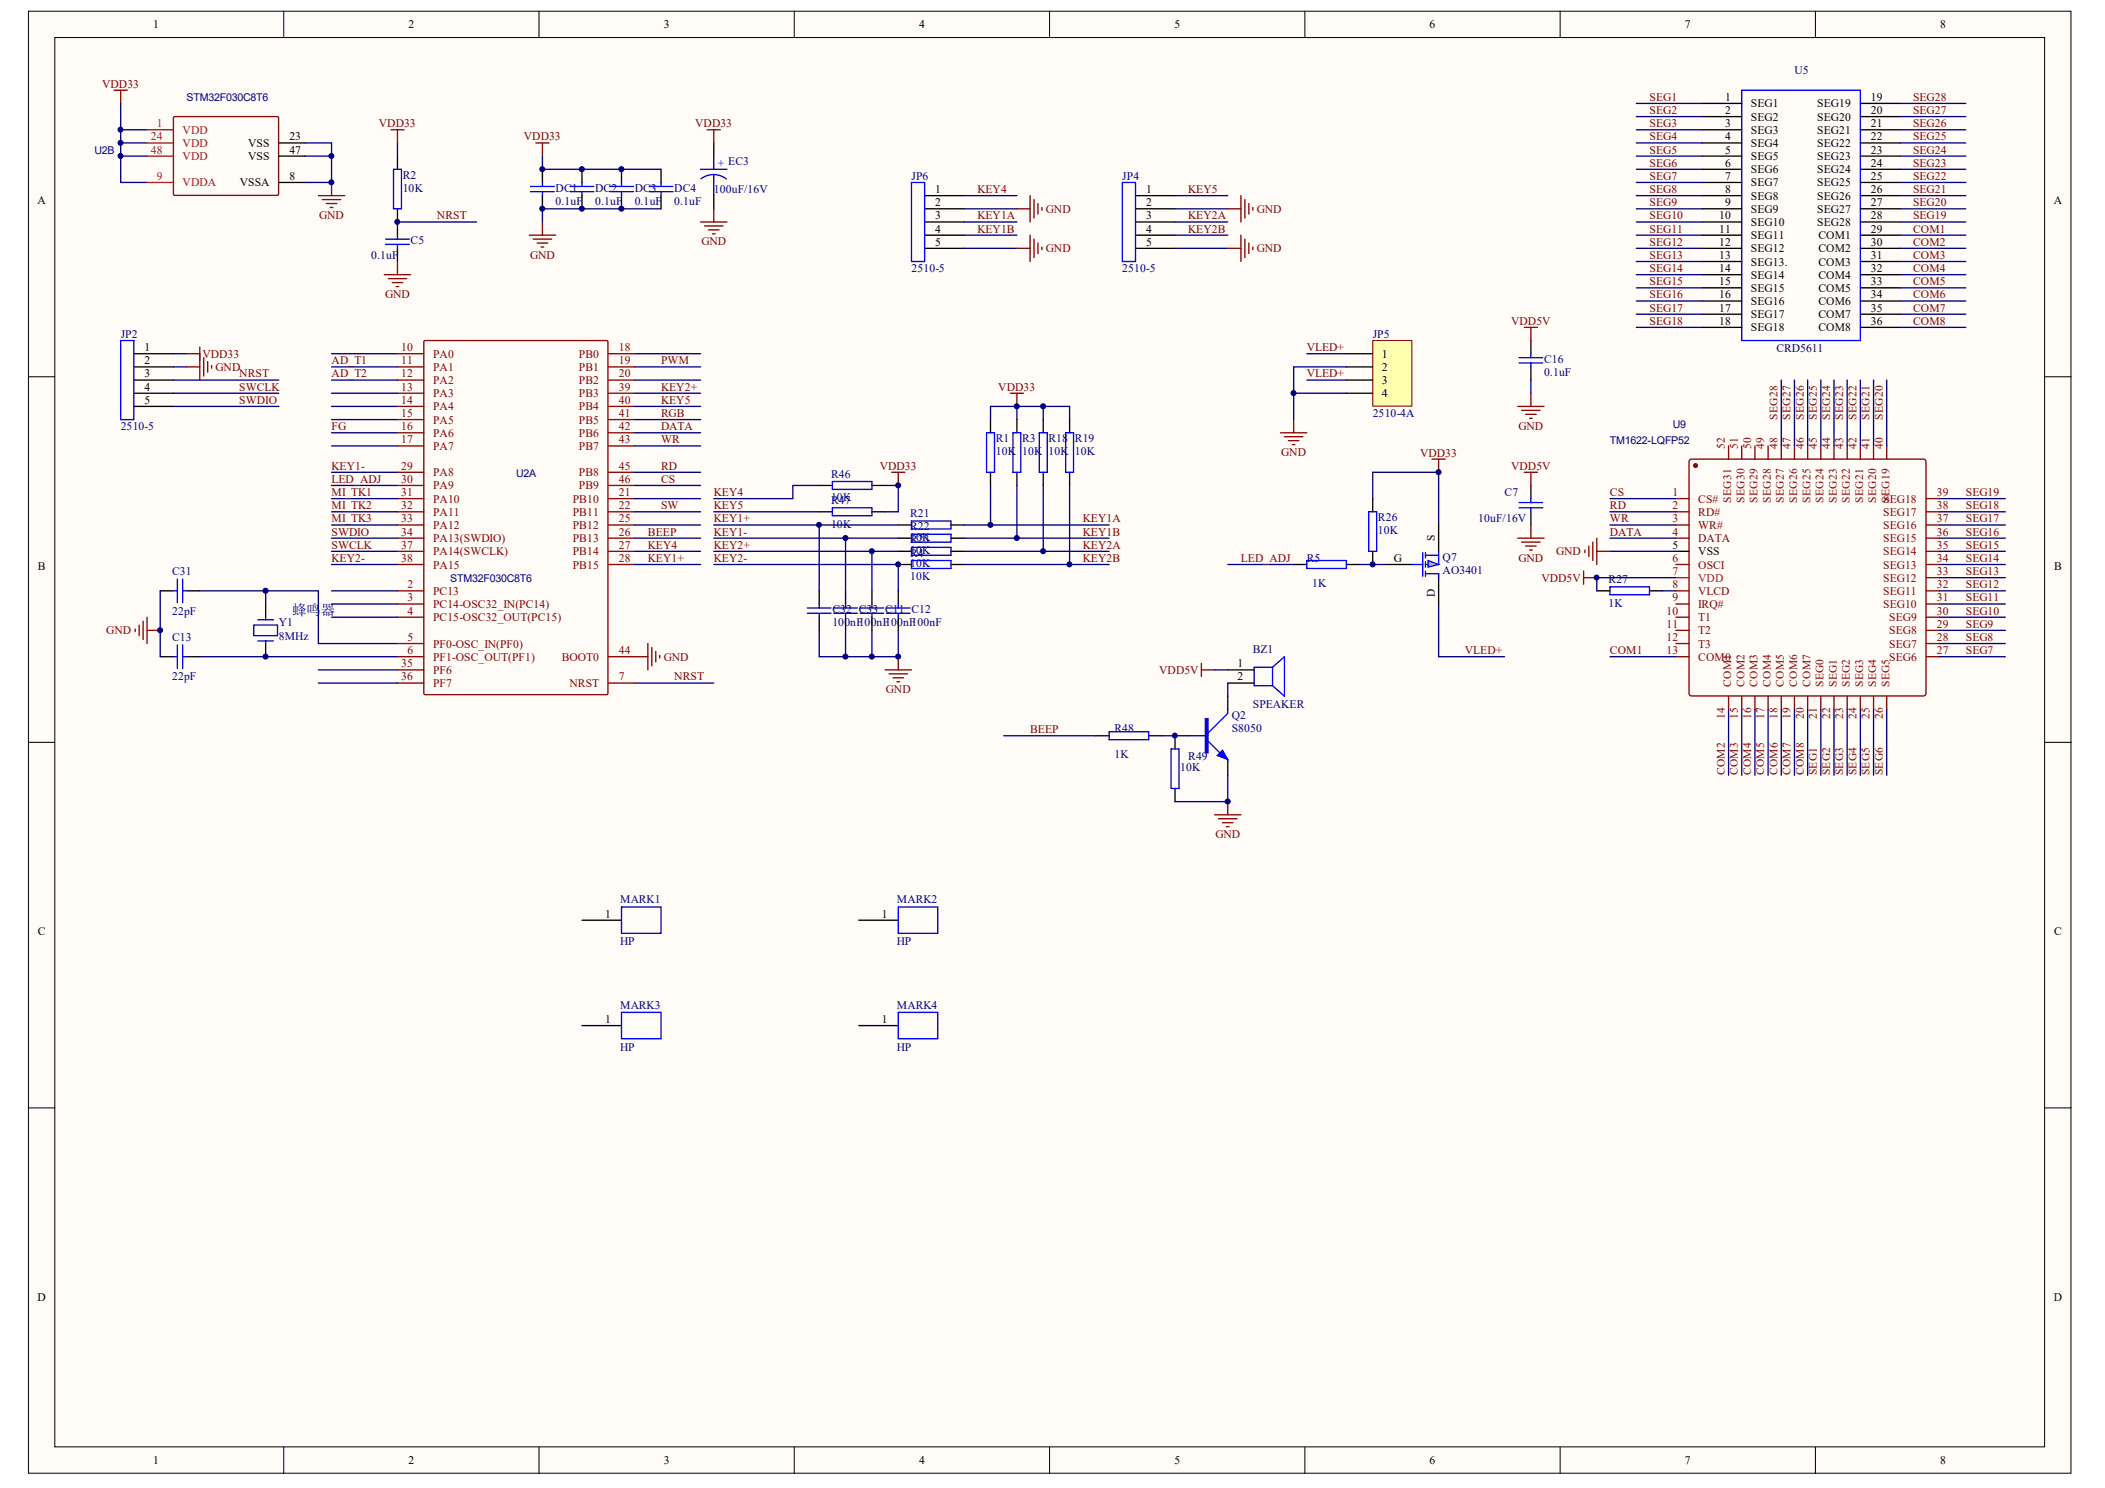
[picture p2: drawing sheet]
<svg xmlns="http://www.w3.org/2000/svg" width="297mm" height="210mm" viewBox="0 0 297 210" stroke-linecap="round" stroke-linejoin="round" font-family="sans-serif">
<defs><g id="words">
<text font-size="2" fill="#000080" x="41.2" y="86.8">蜂鸣器</text>
<g font-size="1.6">
<text x="21.6" y="4">1</text>
<text x="57.6" y="4">2</text>
<text x="93.7" y="4">3</text>
<text x="129.7" y="4">4</text>
<text x="165.7" y="4">5</text>
<text x="201.7" y="4">6</text>
<text x="237.8" y="4">7</text>
<text x="273.8" y="4">8</text>
<text x="243.5" y="14.2">1</text>
<text x="243.5" y="16.1">2</text>
<text x="243.5" y="17.9">3</text>
<text x="247.1" y="15.2">SEG1</text>
<text x="247.1" y="17">SEG2</text>
<text x="256.4" y="15.2">SEG19</text>
<text x="256.4" y="17">SEG20</text>
<text x="264" y="14.2">19</text>
<text x="264" y="16.1">20</text>
<text x="264" y="17.9">21</text>
<text x="35" y="20.7">VSS</text>
<text x="35" y="22.6">VSS</text>
<text x="40.8" y="19.8">23</text>
<text x="40.8" y="21.7">47</text>
<text x="243.5" y="19.8">4</text>
<text x="243.5" y="21.7">5</text>
<text x="243.5" y="23.5">6</text>
<text x="247.1" y="18.9">SEG3</text>
<text x="247.1" y="20.7">SEG4</text>
<text x="247.1" y="22.6">SEG5</text>
<text x="256.4" y="18.9">SEG21</text>
<text x="256.4" y="20.7">SEG22</text>
<text x="256.4" y="22.6">SEG23</text>
<text x="264" y="19.8">22</text>
<text x="264" y="21.7">23</text>
<text x="264" y="23.5">24</text>
<text x="5.3" y="28.8">A</text>
<text x="33.8" y="26.3">VSSA</text>
<text x="40.8" y="25.4">8</text>
<text x="132" y="27.2">1</text>
<text x="132" y="29.1">2</text>
<text x="161.7" y="27.2">1</text>
<text x="161.7" y="29.1">2</text>
<text x="243.5" y="25.4">7</text>
<text x="243.5" y="27.2">8</text>
<text x="243.5" y="29.1">9</text>
<text x="247.1" y="24.4">SEG6</text>
<text x="247.1" y="26.3">SEG7</text>
<text x="247.1" y="28.2">SEG8</text>
<text x="256.4" y="24.4">SEG24</text>
<text x="256.4" y="26.3">SEG25</text>
<text x="256.4" y="28.2">SEG26</text>
<text x="264" y="25.4">25</text>
<text x="264" y="27.2">26</text>
<text x="264" y="29.1">27</text>
<text x="289.8" y="28.8">A</text>
<text x="132" y="31">3</text>
<text x="132" y="32.8">4</text>
<text x="132" y="34.7">5</text>
<text x="161.7" y="31">3</text>
<text x="161.7" y="32.8">4</text>
<text x="161.7" y="34.7">5</text>
<text x="242.6" y="31">10</text>
<text x="242.6" y="32.8">11</text>
<text x="242.6" y="34.7">12</text>
<text x="247.1" y="30">SEG9</text>
<text x="247.1" y="31.9">SEG10</text>
<text x="247.1" y="33.7">SEG11</text>
<text x="247.1" y="35.6">SEG12</text>
<text x="256.4" y="30">SEG27</text>
<text x="256.4" y="31.9">SEG28</text>
<text x="256.6" y="33.7">COM1</text>
<text x="256.6" y="35.6">COM2</text>
<text x="264" y="31">28</text>
<text x="264" y="32.8">29</text>
<text x="264" y="34.7">30</text>
<text x="242.6" y="36.5">13</text>
<text x="242.6" y="38.4">14</text>
<text x="242.6" y="40.2">15</text>
<text x="247.1" y="37.5">SEG13.</text>
<text x="247.1" y="39.3">SEG14</text>
<text x="247.1" y="41.2">SEG15</text>
<text x="256.6" y="37.5">COM3</text>
<text x="256.6" y="39.3">COM4</text>
<text x="256.6" y="41.2">COM5</text>
<text x="264" y="36.5">31</text>
<text x="264" y="38.4">32</text>
<text x="264" y="40.2">33</text>
<text x="242.6" y="42.1">16</text>
<text x="242.6" y="44">17</text>
<text x="242.6" y="45.8">18</text>
<text x="247.1" y="43">SEG16</text>
<text x="247.1" y="44.9">SEG17</text>
<text x="247.1" y="46.7">SEG18</text>
<text x="256.6" y="43">COM6</text>
<text x="256.6" y="44.9">COM7</text>
<text x="256.6" y="46.7">COM8</text>
<text x="264" y="42.1">34</text>
<text x="264" y="44">35</text>
<text x="264" y="45.8">36</text>
<text x="20.4" y="49.5">1</text>
<text x="20.4" y="51.4">2</text>
<text x="20.4" y="53.3">3</text>
<text x="195" y="50.5">1</text>
<text x="195" y="52.3">2</text>
<text x="20.4" y="55.1">4</text>
<text x="20.4" y="57">5</text>
<text x="195" y="54.2">3</text>
<text x="195" y="56">4</text>
<text x="202.5" y="76.3" transform="rotate(-90 202.5 76.3)">S</text>
<text x="236" y="77.4">5</text>
<text x="5.3" y="80.4">B</text>
<text x="196.7" y="79.3">G</text>
<text x="239.6" y="78.3">VSS</text>
<text x="289.9" y="80.4">B</text>
<text x="202.5" y="84.2" transform="rotate(-90 202.5 84.2)">D</text>
<text x="174.6" y="94.1">1</text>
<text x="174.6" y="96">2</text>
<text x="5.3" y="132">C</text>
<text x="85.4" y="129.4">1</text>
<text x="124.4" y="129.4">1</text>
<text x="289.9" y="132">C</text>
<text x="85.4" y="144.3">1</text>
<text x="124.4" y="144.3">1</text>
<text x="5.3" y="183.5">D</text>
<text x="289.8" y="183.5">D</text>
<text x="21.6" y="206.5">1</text>
<text x="57.6" y="206.5">2</text>
<text x="93.7" y="206.5">3</text>
<text x="129.7" y="206.5">4</text>
<text x="165.7" y="206.5">5</text>
<text x="201.7" y="206.5">6</text>
<text x="237.8" y="206.5">7</text>
<text x="273.8" y="206.5">8</text>
</g>
<g font-size="1.6" fill="#000080">
<text x="253.2" y="10.5">U5</text>
<text x="101.3" y="23.5">+ EC3</text>
<text x="56.8" y="25.2">R2</text>
<text x="56.8" y="27">10K</text>
<text x="78.4" y="27">DC1</text>
<text x="78.4" y="28.9">0.1uF</text>
<text x="84" y="27">DC2</text>
<text x="84" y="28.9">0.1uF</text>
<text x="89.6" y="27">DC3</text>
<text x="89.6" y="28.9">0.1uF</text>
<text x="95.1" y="27">DC4</text>
<text x="95.1" y="28.9">0.1uF</text>
<text x="100.7" y="27.2">100uF/16V</text>
<text x="128.6" y="25.4">JP6</text>
<text x="158.4" y="25.4">JP4</text>
<text x="57.9" y="34.5">C5</text>
<text x="52.4" y="36.5">0.1uF</text>
<text x="128.6" y="38.4">2510-5</text>
<text x="158.4" y="38.4">2510-5</text>
<text x="17" y="47.7">JP2</text>
<text x="193.7" y="47.7">JP5</text>
<text x="217.9" y="51.2">C16</text>
<text x="217.9" y="53.1">0.1uF</text>
<text x="250.7" y="49.7">CRD5611</text>
<text x="193.7" y="58.8">2510-4A</text>
<text x="17" y="60.7">2510-5</text>
<text x="140.5" y="62.4">R1</text>
<text x="140.5" y="64.2">10K</text>
<text x="144.2" y="62.4">R3</text>
<text x="144.2" y="64.2">10K</text>
<text x="148" y="62.4">R18</text>
<text x="148" y="64.2">10K</text>
<text x="151.7" y="62.4">R19</text>
<text x="151.7" y="64.2">10K</text>
<text x="117.3" y="67.4">R46</text>
<text x="117.3" y="70.7">10K</text>
<text x="117.3" y="71.1">R47</text>
<text x="212.3" y="70">C7</text>
<text x="117.3" y="74.4">10K</text>
<text x="128.4" y="74.8">R22</text>
<text x="128.4" y="76.7">R23</text>
<text x="128.4" y="72.9">R21</text>
<text x="128.4" y="76.3">10K</text>
<text x="194.5" y="73.5">R26</text>
<text x="194.5" y="75.4">10K</text>
<text x="208.6" y="73.7">10uF/16V</text>
<text x="24.3" y="81.1">C31</text>
<text x="128.4" y="78.2">10K</text>
<text x="128.4" y="80">10K</text>
<text x="128.4" y="78.5">R4</text>
<text x="128.4" y="81.9">10K</text>
<text x="184.4" y="79.3">R5</text>
<text x="185.2" y="82.8">1K</text>
<text x="203.6" y="79.1">Q7</text>
<text x="203.6" y="80.9">AO3401</text>
<text x="227" y="82.2">R27</text>
<text x="24.3" y="86.7">22pF</text>
<text x="39.3" y="88.4">Y1</text>
<text x="117.5" y="86.5">C32 C33 C11 C12</text>
<text x="117.5" y="88.4">100nF100nF100nF100nF</text>
<text x="227" y="85.6">1K</text>
<text x="24.3" y="90.4">C13</text>
<text x="24.3" y="96">22pF</text>
<text x="39.3" y="90.2">8MHz</text>
<text x="176.8" y="92.1">BZ1</text>
<text x="173.8" y="101.4">Q2</text>
<text x="176.8" y="99.9">SPEAKER</text>
<text x="157.3" y="103.2">R48</text>
<text x="157.3" y="107">1K</text>
<text x="167.7" y="107.1">R49</text>
<text x="173.8" y="103.2">S8050</text>
<text x="166.6" y="108.8">10K</text>
<text x="87.5" y="127.4">MARK1</text>
<text x="126.6" y="127.4">MARK2</text>
<text x="87.5" y="133.3">HP</text>
<text x="126.6" y="133.3">HP</text>
<text x="87.5" y="142.3">MARK3</text>
<text x="126.6" y="142.3">MARK4</text>
<text x="87.5" y="148.2">HP</text>
<text x="126.6" y="148.2">HP</text>
</g>
<g font-size="1.6" fill="#800000">
<text x="14.4" y="12.4">VDD33</text>
<text x="53.5" y="17.9">VDD33</text>
<text x="98.1" y="17.9">VDD33</text>
<text x="232.8" y="14.2">SEG1</text>
<text x="232.8" y="16.1">SEG2</text>
<text x="232.8" y="17.9">SEG3</text>
<text x="270" y="17.9">SEG26</text>
<text x="270" y="16.1">SEG27</text>
<text x="270" y="14.2">SEG28</text>
<text x="73.9" y="19.8">VDD33</text>
<text x="232.8" y="19.8">SEG4</text>
<text x="232.8" y="21.7">SEG5</text>
<text x="232.8" y="23.5">SEG6</text>
<text x="270" y="23.5">SEG23</text>
<text x="270" y="21.7">SEG24</text>
<text x="270" y="19.8">SEG25</text>
<text x="137.9" y="27.2">KEY4</text>
<text x="167.7" y="27.2">KEY5</text>
<text x="232.8" y="25.4">SEG7</text>
<text x="232.8" y="27.2">SEG8</text>
<text x="232.8" y="29.1">SEG9</text>
<text x="270" y="29.1">SEG20</text>
<text x="270" y="27.2">SEG21</text>
<text x="270" y="25.4">SEG22</text>
<text x="45" y="30.9">GND</text>
<text x="61.7" y="31">NRST</text>
<text x="99" y="34.6">GND</text>
<text x="137.9" y="31">KEY1A</text>
<text x="137.9" y="32.8">KEY1B</text>
<text x="147.6" y="30">GND</text>
<text x="147.6" y="35.6">GND</text>
<text x="167.7" y="31">KEY2A</text>
<text x="167.7" y="32.8">KEY2B</text>
<text x="177.3" y="30">GND</text>
<text x="177.3" y="35.6">GND</text>
<text x="232.8" y="31">SEG10</text>
<text x="232.8" y="32.8">SEG11</text>
<text x="232.8" y="34.7">SEG12</text>
<text x="270" y="31">SEG19</text>
<text x="270" y="32.8">COM1</text>
<text x="270" y="34.7">COM2</text>
<text x="74.8" y="36.5">GND</text>
<text x="232.8" y="36.5">SEG13</text>
<text x="232.8" y="38.4">SEG14</text>
<text x="232.8" y="40.2">SEG15</text>
<text x="270" y="36.5">COM3</text>
<text x="270" y="38.4">COM4</text>
<text x="270" y="40.2">COM5</text>
<text x="54.3" y="42.1">GND</text>
<text x="213.2" y="45.8">VDD5V</text>
<text x="232.8" y="42.1">SEG16</text>
<text x="232.8" y="44">SEG17</text>
<text x="232.8" y="45.8">SEG18</text>
<text x="270" y="42.1">COM6</text>
<text x="270" y="44">COM7</text>
<text x="270" y="45.8">COM8</text>
<text x="28.6" y="50.5">VDD33</text>
<text x="30.4" y="52.3">GND</text>
<text x="33.8" y="53.3">NRST</text>
<text x="46.8" y="51.4">AD_T1</text>
<text x="46.8" y="53.3">AD_T2</text>
<text x="93.3" y="51.4">PWM</text>
<text x="184.4" y="53.3">VLED+</text>
<text x="184.4" y="49.5">VLED+</text>
<text x="33.8" y="55.1">SWCLK</text>
<text x="33.8" y="57">SWDIO</text>
<text x="93.3" y="55.1">KEY2+</text>
<text x="93.3" y="57">KEY5</text>
<text x="93.3" y="58.8">RGB</text>
<text x="140.9" y="55.1">VDD33</text>
<text x="250.8" y="59.2" transform="rotate(-90 250.8 59.2)">SEG28</text>
<text x="252.7" y="59.2" transform="rotate(-90 252.7 59.2)">SEG27</text>
<text x="254.5" y="59.2" transform="rotate(-90 254.5 59.2)">SEG26</text>
<text x="256.4" y="59.2" transform="rotate(-90 256.4 59.2)">SEG25</text>
<text x="258.2" y="59.2" transform="rotate(-90 258.2 59.2)">SEG24</text>
<text x="260.1" y="59.2" transform="rotate(-90 260.1 59.2)">SEG23</text>
<text x="262" y="59.2" transform="rotate(-90 262 59.2)">SEG22</text>
<text x="263.8" y="59.2" transform="rotate(-90 263.8 59.2)">SEG21</text>
<text x="265.7" y="59.2" transform="rotate(-90 265.7 59.2)">SEG20</text>
<text x="46.8" y="60.7">FG</text>
<text x="93.3" y="62.5">WR</text>
<text x="93.3" y="60.7">DATA</text>
<text x="180.8" y="64.4">GND</text>
<text x="200.4" y="64.4">VDD33</text>
<text x="214.3" y="60.6">GND</text>
<text x="46.8" y="68.1">LED_ADJ</text>
<text x="46.8" y="66.3">KEY1-</text>
<text x="46.8" y="70">MI_TK1</text>
<text x="46.8" y="71.8">MI_TK2</text>
<text x="93.3" y="66.3">RD</text>
<text x="93.3" y="68.1">CS</text>
<text x="93.3" y="71.8">SW</text>
<text x="100.7" y="70">KEY4</text>
<text x="100.7" y="71.8">KEY5</text>
<text x="124.1" y="66.3">VDD33</text>
<text x="213.2" y="66.3">VDD5V</text>
<text x="227.2" y="71.8">RD</text>
<text x="227.2" y="70">CS</text>
<text x="277.4" y="71.8">SEG18</text>
<text x="277.4" y="70">SEG19</text>
<text x="46.8" y="77.4">SWCLK</text>
<text x="46.8" y="75.5">SWDIO</text>
<text x="46.8" y="73.7">MI_TK3</text>
<text x="91.4" y="75.5">BEEP</text>
<text x="91.4" y="77.4">KEY4</text>
<text x="100.7" y="73.7">KEY1+</text>
<text x="100.7" y="75.5">KEY1-</text>
<text x="100.7" y="77.4">KEY2+</text>
<text x="152.8" y="73.7">KEY1A</text>
<text x="152.8" y="75.5">KEY1B</text>
<text x="152.8" y="77.4">KEY2A</text>
<text x="227.2" y="73.7">WR</text>
<text x="227.2" y="75.5">DATA</text>
<text x="277.4" y="77.4">SEG15</text>
<text x="277.4" y="75.5">SEG16</text>
<text x="277.4" y="73.7">SEG17</text>
<text x="46.8" y="79.3">KEY2-</text>
<text x="91.4" y="79.3">KEY1+</text>
<text x="100.7" y="79.3">KEY2-</text>
<text x="152.8" y="79.3">KEY2B</text>
<text x="175.1" y="79.3">LED_ADJ</text>
<text x="214.3" y="79.2">GND</text>
<text x="217.5" y="82.1">VDD5V</text>
<text x="219.6" y="78.3">GND</text>
<text x="277.4" y="83">SEG12</text>
<text x="277.4" y="81.1">SEG13</text>
<text x="277.4" y="79.3">SEG14</text>
<text x="15" y="89.5">GND</text>
<text x="277.4" y="88.6">SEG9</text>
<text x="277.4" y="86.7">SEG10</text>
<text x="277.4" y="84.8">SEG11</text>
<text x="93.7" y="93.2">GND</text>
<text x="95.1" y="96">NRST</text>
<text x="163.6" y="95.1">VDD5V</text>
<text x="206.7" y="92.3">VLED+</text>
<text x="227.2" y="92.3">COM1</text>
<text x="277.4" y="92.3">SEG7</text>
<text x="277.4" y="90.4">SEG8</text>
<text x="125" y="97.8">GND</text>
<text x="145.4" y="103.4">BEEP</text>
<text x="243.4" y="109.4" transform="rotate(-90 243.4 109.4)">COM2</text>
<text x="245.2" y="109.4" transform="rotate(-90 245.2 109.4)">COM3</text>
<text x="247.1" y="109.4" transform="rotate(-90 247.1 109.4)">COM4</text>
<text x="248.9" y="109.4" transform="rotate(-90 248.9 109.4)">COM5</text>
<text x="250.8" y="109.4" transform="rotate(-90 250.8 109.4)">COM6</text>
<text x="252.7" y="109.4" transform="rotate(-90 252.7 109.4)">COM7</text>
<text x="254.5" y="109.4" transform="rotate(-90 254.5 109.4)">COM8</text>
<text x="256.4" y="109.4" transform="rotate(-90 256.4 109.4)">SEG1</text>
<text x="258.2" y="109.4" transform="rotate(-90 258.2 109.4)">SEG2</text>
<text x="260.1" y="109.4" transform="rotate(-90 260.1 109.4)">SEG3</text>
<text x="262" y="109.4" transform="rotate(-90 262 109.4)">SEG4</text>
<text x="263.8" y="109.4" transform="rotate(-90 263.8 109.4)">SEG5</text>
<text x="265.7" y="109.4" transform="rotate(-90 265.7 109.4)">SEG6</text>
<text x="171.5" y="118.3">GND</text>
</g>
<g font-size="1.6" fill="#f00">
<text x="22.1" y="17.9">1</text>
<text x="21.3" y="19.8">24</text>
<text x="21.3" y="21.7">48</text>
<text x="25.8" y="18.9">VDD</text>
<text x="25.8" y="20.7">VDD</text>
<text x="25.8" y="22.6">VDD</text>
<text x="22.1" y="25.4">9</text>
<text x="25.8" y="26.3">VDDA</text>
<text x="236" y="81.1">7</text>
<text x="239.6" y="82.1">VDD</text>
</g>
<g font-size="1.6" fill="#800">
<text x="56.6" y="49.5">10</text>
<text x="56.6" y="51.4">11</text>
<text x="56.6" y="53.3">12</text>
<text x="61.1" y="50.5">PA0</text>
<text x="61.1" y="52.3">PA1</text>
<text x="81.7" y="50.5">PB0</text>
<text x="81.7" y="52.3">PB1</text>
<text x="87.3" y="49.5">18</text>
<text x="87.3" y="51.4">19</text>
<text x="87.3" y="53.3">20</text>
<text x="56.6" y="55.1">13</text>
<text x="56.6" y="57">14</text>
<text x="56.6" y="58.8">15</text>
<text x="61.1" y="54.2">PA2</text>
<text x="61.1" y="56">PA3</text>
<text x="61.1" y="57.9">PA4</text>
<text x="61.1" y="59.8">PA5</text>
<text x="81.7" y="54.2">PB2</text>
<text x="81.7" y="56">PB3</text>
<text x="81.7" y="57.9">PB4</text>
<text x="81.7" y="59.8">PB5</text>
<text x="87.3" y="55.1">39</text>
<text x="87.3" y="57">40</text>
<text x="87.3" y="58.8">41</text>
<text x="56.6" y="60.7">16</text>
<text x="56.6" y="62.5">17</text>
<text x="61.1" y="61.6">PA6</text>
<text x="61.1" y="63.5">PA7</text>
<text x="81.7" y="61.6">PB6</text>
<text x="81.7" y="63.5">PB7</text>
<text x="87.3" y="60.7">42</text>
<text x="87.3" y="62.5">43</text>
<text x="243.4" y="63.3" transform="rotate(-90 243.4 63.3)">52</text>
<text x="245.2" y="63.3" transform="rotate(-90 245.2 63.3)">51</text>
<text x="247.1" y="63.3" transform="rotate(-90 247.1 63.3)">50</text>
<text x="248.9" y="63.3" transform="rotate(-90 248.9 63.3)">49</text>
<text x="250.8" y="63.3" transform="rotate(-90 250.8 63.3)">48</text>
<text x="252.7" y="63.3" transform="rotate(-90 252.7 63.3)">47</text>
<text x="254.5" y="63.3" transform="rotate(-90 254.5 63.3)">46</text>
<text x="256.4" y="63.3" transform="rotate(-90 256.4 63.3)">45</text>
<text x="258.2" y="63.3" transform="rotate(-90 258.2 63.3)">44</text>
<text x="260.1" y="63.3" transform="rotate(-90 260.1 63.3)">43</text>
<text x="262" y="63.3" transform="rotate(-90 262 63.3)">42</text>
<text x="263.8" y="63.3" transform="rotate(-90 263.8 63.3)">41</text>
<text x="265.7" y="63.3" transform="rotate(-90 265.7 63.3)">40</text>
<text x="56.6" y="66.3">29</text>
<text x="56.6" y="68.1">30</text>
<text x="56.6" y="70">31</text>
<text x="56.6" y="71.8">32</text>
<text x="61.1" y="67.2">PA8</text>
<text x="61.1" y="69">PA9</text>
<text x="61.1" y="70.9">PA10</text>
<text x="80.8" y="70.9">PB10</text>
<text x="81.7" y="67.2">PB8</text>
<text x="81.7" y="69">PB9</text>
<text x="87.3" y="66.3">45</text>
<text x="87.3" y="68.1">46</text>
<text x="87.3" y="70">21</text>
<text x="87.3" y="71.8">22</text>
<text x="236" y="70">1</text>
<text x="236" y="71.8">2</text>
<text x="239.6" y="70.9">CS#</text>
<text x="244.3" y="70.9" transform="rotate(-90 244.3 70.9)">SEG31</text>
<text x="246.2" y="70.9" transform="rotate(-90 246.2 70.9)">SEG30</text>
<text x="248" y="70.9" transform="rotate(-90 248 70.9)">SEG29</text>
<text x="249.9" y="70.9" transform="rotate(-90 249.9 70.9)">SEG28</text>
<text x="251.7" y="70.9" transform="rotate(-90 251.7 70.9)">SEG27</text>
<text x="253.6" y="70.9" transform="rotate(-90 253.6 70.9)">SEG26</text>
<text x="255.5" y="70.9" transform="rotate(-90 255.5 70.9)">SEG25</text>
<text x="257.3" y="70.9" transform="rotate(-90 257.3 70.9)">SEG24</text>
<text x="259.2" y="70.9" transform="rotate(-90 259.2 70.9)">SEG23</text>
<text x="261" y="70.9" transform="rotate(-90 261 70.9)">SEG22</text>
<text x="262.9" y="70.9" transform="rotate(-90 262.9 70.9)">SEG21</text>
<text x="264.8" y="70.9" transform="rotate(-90 264.8 70.9)">SEG20</text>
<text x="265.7" y="70.9">SEG18</text>
<text x="266.6" y="70.9" transform="rotate(-90 266.6 70.9)">SEG19</text>
<text x="273.3" y="71.8">38</text>
<text x="273.3" y="70">39</text>
<text x="56.6" y="73.7">33</text>
<text x="56.6" y="75.5">34</text>
<text x="56.6" y="77.4">37</text>
<text x="61.1" y="72.8">PA11</text>
<text x="61.1" y="74.6">PA12</text>
<text x="61.1" y="76.5">PA13(SWDIO)</text>
<text x="80.8" y="72.8">PB11</text>
<text x="80.8" y="74.6">PB12</text>
<text x="80.8" y="76.5">PB13</text>
<text x="87.3" y="73.7">25</text>
<text x="87.3" y="75.5">26</text>
<text x="87.3" y="77.4">27</text>
<text x="236" y="73.7">3</text>
<text x="236" y="75.5">4</text>
<text x="239.6" y="72.8">RD#</text>
<text x="239.6" y="74.6">WR#</text>
<text x="239.6" y="76.5">DATA</text>
<text x="265.7" y="76.5">SEG15</text>
<text x="265.7" y="74.6">SEG16</text>
<text x="265.7" y="72.8">SEG17</text>
<text x="273.3" y="77.4">35</text>
<text x="273.3" y="75.5">36</text>
<text x="273.3" y="73.7">37</text>
<text x="56.6" y="79.3">38</text>
<text x="57.5" y="83">2</text>
<text x="61.1" y="78.3">PA14(SWCLK)</text>
<text x="61.1" y="80.2">PA15</text>
<text x="61.1" y="83.9">PC13</text>
<text x="80.8" y="78.3">PB14</text>
<text x="80.8" y="80.2">PB15</text>
<text x="87.3" y="79.3">28</text>
<text x="236" y="79.3">6</text>
<text x="236" y="83">8</text>
<text x="239.6" y="80.2">OSCI</text>
<text x="239.6" y="83.9">VLCD</text>
<text x="265.7" y="83.9">SEG11</text>
<text x="265.7" y="82.1">SEG12</text>
<text x="265.7" y="80.2">SEG13</text>
<text x="265.7" y="78.3">SEG14</text>
<text x="273.3" y="83">32</text>
<text x="273.3" y="81.1">33</text>
<text x="273.3" y="79.3">34</text>
<text x="57.5" y="84.8">3</text>
<text x="57.5" y="86.7">4</text>
<text x="61.1" y="85.8">PC14-OSC32_IN(PC14)</text>
<text x="61.1" y="87.6">PC15-OSC32_OUT(PC15)</text>
<text x="235.2" y="86.7">10</text>
<text x="235.2" y="88.6">11</text>
<text x="236" y="84.8">9</text>
<text x="239.6" y="85.8">IRQ#</text>
<text x="239.6" y="87.6">T1</text>
<text x="239.6" y="89.5">T2</text>
<text x="265.7" y="85.8">SEG10</text>
<text x="266.6" y="89.5">SEG8</text>
<text x="266.6" y="87.6">SEG9</text>
<text x="273.3" y="88.6">29</text>
<text x="273.3" y="86.7">30</text>
<text x="273.3" y="84.8">31</text>
<text x="56.6" y="94.1">35</text>
<text x="56.6" y="96">36</text>
<text x="57.5" y="90.4">5</text>
<text x="57.5" y="92.3">6</text>
<text x="61.1" y="91.3">PF0-OSC_IN(PF0)</text>
<text x="61.1" y="93.2">PF1-OSC_OUT(PF1)</text>
<text x="61.1" y="95.1">PF6</text>
<text x="79.3" y="93.2">BOOT0</text>
<text x="87.3" y="92.3">44</text>
<text x="87.3" y="96">7</text>
<text x="235.2" y="90.4">12</text>
<text x="235.2" y="92.3">13</text>
<text x="239.6" y="91.3">T3</text>
<text x="239.6" y="93.2">COM0</text>
<text x="266.6" y="93.2">SEG6</text>
<text x="266.6" y="91.3">SEG7</text>
<text x="273.3" y="92.3">27</text>
<text x="273.3" y="90.4">28</text>
<text x="61.1" y="96.9">PF7</text>
<text x="80.4" y="96.9">NRST</text>
<text x="243.4" y="101.4" transform="rotate(-90 243.4 101.4)">14</text>
<text x="244.3" y="96.9" transform="rotate(-90 244.3 96.9)">COM1</text>
<text x="245.2" y="101.4" transform="rotate(-90 245.2 101.4)">15</text>
<text x="246.2" y="96.9" transform="rotate(-90 246.2 96.9)">COM2</text>
<text x="247.1" y="101.4" transform="rotate(-90 247.1 101.4)">16</text>
<text x="248" y="96.9" transform="rotate(-90 248 96.9)">COM3</text>
<text x="248.9" y="101.4" transform="rotate(-90 248.9 101.4)">17</text>
<text x="249.9" y="96.9" transform="rotate(-90 249.9 96.9)">COM4</text>
<text x="250.8" y="101.4" transform="rotate(-90 250.8 101.4)">18</text>
<text x="251.7" y="96.9" transform="rotate(-90 251.7 96.9)">COM5</text>
<text x="252.7" y="101.4" transform="rotate(-90 252.7 101.4)">19</text>
<text x="253.6" y="96.9" transform="rotate(-90 253.6 96.9)">COM6</text>
<text x="254.5" y="101.4" transform="rotate(-90 254.5 101.4)">20</text>
<text x="255.5" y="96.9" transform="rotate(-90 255.5 96.9)">COM7</text>
<text x="256.4" y="101.4" transform="rotate(-90 256.4 101.4)">21</text>
<text x="257.3" y="96.9" transform="rotate(-90 257.3 96.9)">SEG0</text>
<text x="258.2" y="101.4" transform="rotate(-90 258.2 101.4)">22</text>
<text x="259.2" y="96.9" transform="rotate(-90 259.2 96.9)">SEG1</text>
<text x="260.1" y="101.4" transform="rotate(-90 260.1 101.4)">23</text>
<text x="261" y="96.9" transform="rotate(-90 261 96.9)">SEG2</text>
<text x="262" y="101.4" transform="rotate(-90 262 101.4)">24</text>
<text x="262.9" y="96.9" transform="rotate(-90 262.9 96.9)">SEG3</text>
<text x="263.8" y="101.4" transform="rotate(-90 263.8 101.4)">25</text>
<text x="264.8" y="96.9" transform="rotate(-90 264.8 96.9)">SEG4</text>
<text x="265.7" y="101.4" transform="rotate(-90 265.7 101.4)">26</text>
<text x="266.6" y="96.9" transform="rotate(-90 266.6 96.9)">SEG5</text>
</g>
<g font-size="1.5" fill="#000080">
<text x="26.3" y="14.3">STM32F030C8T6</text>
<text x="13.3" y="21.7">U2B</text>
<text x="227.2" y="62.6">TM1622-LQFP52</text>
<text x="236" y="60.4">U9</text>
<text x="72.8" y="67.2">U2A</text>
<text x="63.5" y="82.1">STM32F030C8T6</text>
</g>
</g></defs>
<g fill="#fffcf8" stroke="#000" stroke-width=".14">
<path d="M4 1.6h288.2v206.2h-288.2z"/>
<path d="M7.7 5.3h280.8v198.8h-280.8z"/>
</g>
<g fill="none" stroke="#000" stroke-width=".14">
<path d="M40 1.6v3.7M76.1 1.6v3.7M112.1 1.6v3.7M148.1 1.6v3.7M184.1 1.6v3.7M220.2 1.6v3.7M256.2 1.6v3.7M4 53.1h3.7M288.6 53.1h3.7M4 104.7h3.7M288.6 104.7h3.7M4 156.3h3.7"/>
<path d="M288.6 156.3h3.7M40 204.1v3.8M76.1 204.1v3.8M112.1 204.1v3.8M148.1 204.1v3.8M184.1 204.1v3.8M220.2 204.1v3.8M256.2 204.1v3.8"/>
</g>
<g fill="none" stroke="#800" stroke-width=".19">
<path d="M24.5 16.5h14.8v11h-14.8zM56.1 49.9h3.7M56.1 51.8h3.7M56.1 53.6h3.7M56.1 55.5h3.7M56.1 57.3h3.7M56.1 59.2h3.7M59.9 48.1h25.8v49.8h-25.8zM85.8 49.9h3.8M85.8 51.8h3.8M85.8 53.6h3.8M85.8 55.5h3.8"/>
<path d="M85.8 57.3h3.8M85.8 59.2h3.8M56.1 70.3h3.7M56.1 72.2h3.7M56.1 74.1h3.7M56.1 75.9h3.7M56.1 79.6h3.7M56.1 77.8h3.7M56.1 61h3.7M56.1 62.9h3.7M56.1 66.6h3.7M56.1 68.5h3.7"/>
<path d="M85.8 70.3h3.8M85.8 72.2h3.8M85.8 74.1h3.8M85.8 75.9h3.8M85.8 79.6h3.8M85.8 77.8h3.8M85.8 61h3.8M85.8 62.9h3.8M85.8 66.6h3.8M85.8 68.5h3.8M236.5 70.3h1.8M236.5 72.2h1.8"/>
<path d="M236.5 74.1h1.8M236.5 75.9h1.8M236.5 79.6h1.8M238.4 64.9l.3-.1h32.9l.2 .3-.1 32.9-.3 .2-32.9-.1-.2-.3zM243.9 62.9v1.9M245.8 62.9v1.9M247.6 62.9v1.9M249.5 62.9v1.9M251.4 62.9v1.9M253.2 62.9v1.9M255.1 62.9v1.9M256.9 62.9v1.9"/>
<path d="M258.8 62.9v1.9M260.7 62.9v1.9M262.5 62.9v1.9M264.4 62.9v1.9M266.2 62.9v1.9M271.8 70.3h1.9M271.8 72.2h1.9M271.8 74.1h1.9M271.8 75.9h1.9M271.8 79.6h1.9M271.8 77.8h1.9M56.1 83.3h3.7"/>
<path d="M56.1 85.2h3.7M56.1 87.1h3.7M56.1 90.8h3.7M56.1 92.6h3.7M56.1 96.4h3.7M56.1 94.5h3.7M85.8 92.6h3.8M85.8 96.4h3.8M236.5 83.3h1.8M236.5 85.2h1.8M236.5 87.1h1.8M236.5 88.9h1.8"/>
<path d="M236.5 90.8h1.8M236.5 92.6h1.8M243.9 98.2v1.9M245.8 98.2v1.9M247.6 98.2v1.9M249.5 98.2v1.9M251.4 98.2v1.9M253.2 98.2v1.9M255.1 98.2v1.9M256.9 98.2v1.9M258.8 98.2v1.9M260.7 98.2v1.9"/>
<path d="M262.5 98.2v1.9M264.4 98.2v1.9M266.2 98.2v1.9M271.8 83.3h1.9M271.8 85.2h1.9M271.8 87.1h1.9M271.8 88.9h1.9M271.8 90.8h1.9M271.8 92.6h1.9M271.8 81.5h1.9"/>
</g>
<circle cx="239.3" cy="65.7" r=".26" fill="#800" stroke="#800" stroke-width=".19"/>
<g fill="none" stroke="#000" stroke-width=".19">
<path d="M39.3 20.2h3.8M39.3 22h3.8M39.3 25.7h3.8M56.1 22v1.9M56.1 29.5v3.7M56.1 35v1.9M76.5 23.9v1.8M76.5 27.6v1.9M82.1 23.9v1.8M82.1 27.6v1.9M87.7 23.9v1.8M87.7 27.6v1.9"/>
<path d="M93.3 23.9v1.8M93.3 27.6v1.9M100.7 20.2v1.8M100.7 27.6v1.9M18.9 49.9h5.6M18.9 51.8h5.6M18.9 53.6h5.6M18.9 55.5h5.6M18.9 57.3h5.6M182.5 79.6h1.9M190 79.6h1.8M193.7 70.3v1.9"/>
<path d="M193.7 77.8v1.8M195.6 79.6h3.7M203 74.1v3.7M216 68.5v1.8M216 72.2v1.9M236.5 77.8h1.8M22.6 83.3h1.9M22.6 92.6h1.9M26.3 83.3h1.9M26.3 92.6h1.9M37.5 85.2v1.9M37.5 90.8v1.8"/>
<path d="M173.2 94.5h3.8M173.2 96.4h3.8M173.2 98.2v1.9M203 81.5v3.7M225.3 83.3h1.9M232.8 83.3h1.8M154.7 103.8h1.8M162.1 103.8h1.9M165.8 111.2v1.9M167.7 103.8h-1.9v1.8M173.2 107.5v1.9"/>
</g>
<path d="M20.8 18.3h3.7M20.8 20.2h3.7M20.8 22h3.7M20.8 25.7h3.7M236.5 81.5h1.8" fill="none" stroke="#f00" stroke-width=".19"/>
<g fill="none" stroke="#000080" stroke-width=".19">
<path d="M17 14.6v11.1h3.8M17 18.3h3.8M17 22h3.8M17 20.2h3.8M43.1 22h3.7M56.1 20.2v1.8M56.1 31.3h11.1M76.5 22v1.9h16.8M93.3 29.5h-16.8v1.8M24.5 51.8h1.8M24.5 49.9h1.8M24.5 53.6h14.8"/>
<path d="M24.5 55.5h14.8M24.5 57.3h14.8M46.8 51.8h9.3M46.8 49.9h9.3M46.8 53.6h9.3M46.8 55.5h9.3M46.8 57.3h9.3M46.8 59.2h9.3M89.6 51.8h9.3M89.6 49.9h9.3M89.6 53.6h9.3M89.6 55.5h9.3"/>
<path d="M89.6 57.3h9.3M89.6 59.2h9.3M266.2 53.6v9.3M46.8 70.3h9.3M46.8 72.2h9.3M46.8 74.1h9.3M46.8 75.9h9.3M46.8 77.8h9.3M46.8 79.6h9.3M46.8 61h9.3M46.8 62.9h9.3M46.8 66.6h9.3"/>
<path d="M46.8 68.5h9.3M89.6 61h9.3M89.6 62.9h9.3M89.6 66.6h9.3M89.6 68.5h9.3M173.2 79.6h9.3M191.8 79.6h3.8M193.7 70.3v-3.7h9.3v7.5M227.2 70.3h9.3M227.2 72.2h9.3M227.2 74.1h9.3M227.2 75.9h9.3"/>
<path d="M227.2 77.8h9.3M273.7 70.3h9.3M273.7 72.2h9.3M273.7 74.1h9.3M273.7 75.9h9.3M273.7 77.8h9.3M273.7 79.6h9.3M22.6 83.3v9.3M28.2 83.3h16.7v7.5h11.2M28.2 92.6h27.9M37.5 83.3v1.9M44.9 96.4h11.2"/>
<path d="M44.9 94.5h11.2M46.8 87.1h9.3M89.6 96.4h11.1M171.4 94.5h1.8M173.2 96.4v1.8M203 85.2v7.4h9.3M227.2 92.6h9.3M234.6 83.3h1.9M236.5 81.5h-11.2v1.8M273.7 83.3h9.3M273.7 92.6h9.3M273.7 90.8h9.3"/>
<path d="M273.7 88.9h9.3M273.7 87.1h9.3M273.7 85.2h9.3M273.7 81.5h9.3M141.6 103.8h13.1M164 103.8h1.8M173.2 109.4v3.7h-7.4M243.9 100.1v9.3M245.8 100.1v9.3M247.6 100.1v9.3M249.5 100.1v9.3M251.4 100.1v9.3"/>
<path d="M253.2 100.1v9.3M255.1 100.1v9.3M256.9 100.1v9.3M258.8 100.1v9.3M260.7 100.1v9.3M262.5 100.1v9.3M264.4 100.1v9.3M266.2 100.1v9.3"/>
</g>
<g fill="none" stroke="#800000" stroke-width=".19">
<path d="M16.1 12.7h1.9M17 12.7v1.9M55.2 18.3h1.8M56.1 18.3v1.9M99.8 18.3h1.8M100.7 18.3v1.9M44.9 27.6h3.7M45.5 28.2h2.6M46 28.7h1.5M46.6 29.3h.4M46.8 25.7v1.9M54.2 38.7h3.7"/>
<path d="M54.8 39.3h2.6M55.3 39.9h1.5M56.1 36.9v1.8M74.7 33.2h3.7M75.2 33.7h2.6M75.6 20.2h1.9M75.8 34.3h1.5M76.4 34.8h.3M76.5 20.2v1.8M76.5 31.3v1.9M98.9 31.3h3.7M99.4 31.9h2.6"/>
<path d="M100 32.4h1.5M100.5 33h.4M100.7 29.5v1.8M26.3 49.9h1.9M26.3 51.8h1.9M28.2 49v4.6M28.7 50.5v2.6M29.3 51v1.5M29.9 51.6v.3M55.9 40.4h.4M202.1 64.8h1.8M203 64.8v1.8"/>
<path d="M214.2 75.9h3.7M214.7 76.5h2.6M215.1 66.6h1.9M215.3 77h1.5M215.8 77.6h.4M216 66.6v1.9M216 74.1v1.8M223.6 77.6v.4M224.2 77v1.5M224.8 76.5v2.6M225.3 75.9v3.7M225.3 77.8h1.9"/>
<path d="M19.1 88.7v.4M19.6 88.2v1.5M20.2 87.6v2.6M20.8 87.1v3.7M20.8 88.9h1.8M89.6 92.6h1.8M91.4 90.8v3.7M92 91.3v2.6M92.5 91.9v1.5M93.1 92.5v.3M169.5 93.6v1.8M169.5 94.5h1.9"/>
<path d="M223.5 80.6v1.8M223.5 81.5h1.8M171.4 114.9h3.7M171.9 115.5h2.7M172.5 116.1h1.5M173.1 116.6h.3M173.2 113.1v1.8"/>
</g>
<g fill="none" stroke="#00f" stroke-width=".19">
<path d="M54.4 34.5h3.4M54.4 33.7h3.4M55.5 23.9h1.1v5.6h-1.1zM56.1 33.2v.5M56.1 34.5v.5M74.9 27h3.3M74.9 26.3h3.3M76.5 25.7v.6M76.5 27v.6M80.4 27h3.4M80.4 26.3h3.4M82.1 25.7v.6"/>
<path d="M82.1 27v.6M86 27h3.4M86 26.3h3.4M87.7 25.7v.6M87.7 27v.6M91.6 27h3.4M91.6 26.3h3.4M93.3 25.7v.6M93.3 27v.6M98.9 23.9h3.7M100.7 24.6l.8 .1 1 .6M100.7 24.6l-1.1 .2-.7 .4"/>
<path d="M100.7 22v1.9M100.7 24.6v3M17 48h1.9v11.2h-1.9zM184.4 79.1h5.6v1.1h-5.6zM193.1 72.2h1.2v5.6h-1.2zM199.3 79.6h1.5M200.8 78v3.3M201.1 78.3h1.9M201.1 78v.7M201.1 79.3v.7M203 77.8v1.8h-1.9M214.4 71.6h3.3"/>
<path d="M214.4 70.9h3.3M216 70.3v.6M216 71.6v.6M24.5 83.3h.5M24.5 92.6h.5M25 81.7v3.3M25 91v3.3M25.8 83.3h.5M25.8 81.7v3.3M25.8 91v3.3M25.8 92.6h.5M35.8 88.2h3.4v1.5h-3.4z"/>
<path d="M36.4 87.4h2.2M36.4 90.4h2.2M37.5 87.1v.3M37.5 90.4v.4M179.6 94.1l1.6-1.5v5.6l-1.6-1.5M179.6 94.1v2.6M179.6 94.1h-2.6v2.6h2.6M201.1 80.9h1.9v.6M201.1 80.6v.7M227.2 82.8h5.6v1.1h-5.6zM156.5 103.2h5.6v1.1h-5.6zM165.3 105.6h1.1v5.6h-1.1z"/>
<path d="M167.7 103.8h2.8M170.5 104.5l1.6 1.7M173.2 100.1v.5l-2.7 2.8M173.2 107.1v.4"/>
</g>
<g fill="#00f" stroke="#00f" stroke-width=".19">
<path d="M171.8 106.6l.7-.8 .7 1.3z"/>
<path d="M170.1 101.4h.4v4.8h-.4z" fill-rule="evenodd"/>
</g>
<path d="M201.5 79.1l1.5 .5-1.5 .4z" fill="#c0c0c0" stroke="#00f" stroke-width=".19"/>
<g fill="none" stroke="#000" stroke-width=".19">
<path d="M240.2 14.6h5.6M240.2 16.4h5.6M240.2 18.3h5.6M262.5 14.6h5.6M262.5 16.4h5.6M262.5 18.3h5.6M130.5 27.6h5.6M130.5 29.5h5.6M130.5 31.3h5.6M130.5 33.2h5.6M130.5 35h5.6M160.2 27.6h5.6"/>
<path d="M160.2 29.5h5.6M160.2 31.3h5.6M160.2 33.2h5.6M160.2 35h5.6M240.2 27.6h5.6M240.2 29.5h5.6M240.2 31.3h5.6M240.2 33.2h5.6M240.2 35h5.6M240.2 20.2h5.6M240.2 22h5.6M240.2 23.9h5.6"/>
<path d="M240.2 25.7h5.6M240.2 36.9h5.6M240.2 38.7h5.6M262.5 27.6h5.6M262.5 29.5h5.6M262.5 31.3h5.6M262.5 33.2h5.6M262.5 35h5.6M262.5 20.2h5.6M262.5 22h5.6M262.5 23.9h5.6M262.5 25.7h5.6"/>
<path d="M262.5 36.9h5.6M262.5 38.7h5.6M139.8 59.2v1.8M143.5 59.2v1.8M147.2 59.2v1.8M150.9 59.2v1.8M216 48v1.9M216 51.8v1.8M240.2 40.6h5.6M240.2 42.5h5.6M240.2 44.3h5.6M240.2 46.2h5.6"/>
<path d="M262.5 40.6h5.6M262.5 42.5h5.6M262.5 44.3h5.6M262.5 46.2h5.6M115.6 68.5h1.9M115.6 72.2h1.9M123 68.5h1.9M123 72.2h1.9M126.8 75.9h1.8M126.8 77.8h1.8M126.8 79.6h1.8M126.8 74.1h1.8"/>
<path d="M134.2 75.9h1.9M134.2 77.8h1.9M134.2 79.6h1.9M134.2 74.1h1.9M139.8 66.6v1.9M143.5 66.6v1.9M147.2 66.6v1.9M150.9 66.6v1.9M115.6 83.3v1.9M115.6 87.1v1.8M119.3 83.3v1.9M119.3 87.1v1.8"/>
<path d="M123 83.3v1.9M123 87.1v1.8M126.8 83.3v1.9M126.8 87.1v1.8"/>
</g>
<g fill="none" stroke="#00f" stroke-width=".19">
<path d="M245.8 12.7h16.7v35.3h-16.7zM128.6 25.7h1.9v11.2h-1.9zM158.4 25.7h1.8v11.2h-1.8zM214.4 51.2h3.3M214.4 50.5h3.3M216 49.9v.6M216 51.2v.6M117.5 67.9h5.5v1.1h-5.5zM117.5 71.6h5.5v1.2h-5.5zM128.6 73.5h5.6v1.1h-5.6zM128.6 75.4h5.6v1.1h-5.6zM128.6 77.2h5.6v1.1h-5.6z"/>
<path d="M128.6 79.1h5.6v1.1h-5.6zM139.2 61h1.1v5.6h-1.1zM142.9 61h1.2v5.6h-1.2zM146.7 61h1.1v5.6h-1.1zM150.4 61h1.1v5.6h-1.1zM113.9 86.5h3.4M113.9 85.8h3.4M115.6 85.2v.6M115.6 86.5v.6M117.6 86.5h3.4M117.6 85.8h3.4M119.3 85.2v.6"/>
<path d="M119.3 86.5v.6M121.4 86.5h3.3M121.4 85.8h3.3M123 85.2v.6M123 86.5v.6M125.1 86.5h3.3M125.1 85.8h3.3M126.8 85.2v.6M126.8 86.5v.6"/>
</g>
<g fill="none" stroke="#000080" stroke-width=".19">
<path d="M230.9 14.6h9.3M230.9 16.4h9.3M230.9 18.3h9.3M268.1 14.6h9.3M268.1 16.4h9.3M268.1 18.3h9.3M43.1 20.2h3.7v5.5h-3.7M136.1 27.6h7.4M136.1 29.5h7.4M136.1 31.3h7.4M136.1 33.2h7.4M136.1 35h7.4"/>
<path d="M165.8 27.6h7.4M165.8 29.5h7.4M165.8 31.3h7.4M165.8 33.2h7.4M165.8 35h7.4M230.9 27.6h9.3M230.9 29.5h9.3M230.9 31.3h9.3M230.9 33.2h9.3M230.9 35h9.3M230.9 25.7h9.3M230.9 20.2h9.3"/>
<path d="M230.9 22h9.3M230.9 23.9h9.3M230.9 36.9h9.3M230.9 38.7h9.3M268.1 27.6h9.3M268.1 29.5h9.3M268.1 31.3h9.3M268.1 33.2h9.3M268.1 35h9.3M268.1 25.7h9.3M268.1 20.2h9.3M268.1 22h9.3"/>
<path d="M268.1 23.9h9.3M268.1 36.9h9.3M268.1 38.7h9.3M139.8 59.2v-1.9h11.1v1.9M143.5 57.3v1.9M147.2 57.3v1.9M216 53.6v1.9M230.9 40.6h9.3M230.9 42.5h9.3M230.9 44.3h9.3M230.9 46.2h9.3M251.4 53.6v9.3"/>
<path d="M253.2 53.6v9.3M255.1 53.6v9.3M256.9 53.6v9.3M258.8 53.6v9.3M260.7 53.6v9.3M262.5 53.6v9.3M264.4 53.6v9.3M268.1 40.6h9.3M268.1 42.5h9.3M268.1 44.3h9.3M268.1 46.2h9.3M89.6 74.1h9.3"/>
<path d="M89.6 75.9h9.3M89.6 77.8h9.3M89.6 79.6h9.3M89.6 72.2h9.3M89.6 70.3h9.3M100.7 74.1h26.1M100.7 75.9h26.1M100.7 77.8h26.1M100.7 79.6h26.1v3.7M100.7 72.2h14.9M115.6 68.5h-3.7v1.8h-11.2M115.6 74.1v9.2"/>
<path d="M119.3 75.9v7.4M123 77.8v5.5M124.9 68.5h1.9v3.7h-1.9M136.1 74.1h20.4M136.1 75.9h20.4M136.1 77.8h20.4M136.1 79.6h20.4M139.8 68.5v5.6M143.5 68.5v7.4M147.2 68.5v9.3M150.9 68.5v11.1M46.8 85.2h9.3"/>
<path d="M46.8 83.3h9.3M115.6 88.9v3.7h11.2v-3.7M119.3 88.9v3.7M123 88.9v3.7"/>
</g>
<g fill="none" stroke="#800000" stroke-width=".19">
<path d="M143.5 29.5h1.9M143.5 35h1.9M145.4 27.6v3.7M145.4 33.2v3.7M145.9 28.2v2.6M145.9 33.7v2.6M146.5 28.7v1.5M146.5 34.3v1.5M147 29.3v.3M147 34.8v.4M173.2 29.5h1.9M173.2 35h1.9"/>
<path d="M175.1 27.6v3.7M175.1 33.2v3.7M175.7 28.2v2.6M175.7 33.7v2.6M176.2 28.7v1.5M176.2 34.3v1.5M176.8 29.3v.3M176.8 34.8v.4M142.6 55.5h1.8M143.5 55.5v1.8M182.5 59.2v1.8M214.2 57.3h3.7"/>
<path d="M214.7 57.9h2.6M215.1 46.2h1.9M215.3 58.4h1.5M215.8 59h.4M216 46.2v1.8M216 55.5v1.8M125.8 66.6h1.9M126.8 66.6v1.9M180.7 61h3.7M181.2 61.6h2.7M181.8 62.2h1.5M182.4 62.7h.3"/>
<path d="M124.9 94.5h3.7M125.5 95.1h2.6M126 95.6h1.5M126.6 96.2h.3M126.8 92.6v1.9"/>
</g>
<path d="M193.7 48h5.5v9.3h-5.5z" fill="#ffffb0" stroke="#800000" stroke-width=".14"/>
<path d="M190 49.9h3.7M190 51.8h3.7M190 53.6h3.7M190 55.5h3.7M82.1 129.8h5.6M121.2 129.8h5.6M82.1 144.7h5.6M121.2 144.7h5.6" fill="none" stroke="#000" stroke-width=".19"/>
<path d="M184.4 49.9h5.6M184.4 53.6h5.6M190 51.8h-7.5v3.7M190 55.5h-7.5v3.7" fill="none" stroke="#000080" stroke-width=".19"/>
<path d="M87.7 127.9h5.6v3.8h-5.6zM126.8 127.9h5.5v3.8h-5.5zM87.7 142.8h5.6v3.7h-5.6zM126.8 142.8h5.5v3.7h-5.5z" fill="none" stroke="#00f" stroke-width=".19"/>
<g fill="#000080" stroke="#000080" stroke-width=".14">
<circle cx="17" cy="22" r=".35"/>
<circle cx="17" cy="20.1" r=".35"/>
<circle cx="17" cy="18.3" r=".35"/>
<circle cx="22.6" cy="88.9" r=".35"/>
<circle cx="37.5" cy="92.6" r=".35"/>
<circle cx="37.5" cy="83.3" r=".35"/>
<circle cx="46.8" cy="25.7" r=".35"/>
<circle cx="46.8" cy="22" r=".35"/>
<circle cx="56.1" cy="31.3" r=".35"/>
<circle cx="76.5" cy="29.4" r=".35"/>
<circle cx="76.5" cy="23.9" r=".35"/>
<circle cx="82.1" cy="29.4" r=".35"/>
<circle cx="82.1" cy="23.9" r=".35"/>
<circle cx="87.7" cy="29.4" r=".35"/>
<circle cx="87.7" cy="23.9" r=".35"/>
<circle cx="115.6" cy="74" r=".35"/>
<circle cx="119.3" cy="92.6" r=".35"/>
<circle cx="119.3" cy="75.9" r=".35"/>
<circle cx="123" cy="92.6" r=".35"/>
<circle cx="123" cy="77.8" r=".35"/>
<circle cx="126.7" cy="92.6" r=".35"/>
<circle cx="126.7" cy="79.6" r=".35"/>
<circle cx="126.7" cy="68.5" r=".35"/>
<circle cx="139.8" cy="74" r=".35"/>
<circle cx="143.5" cy="75.9" r=".35"/>
<circle cx="143.5" cy="57.3" r=".35"/>
<circle cx="147.2" cy="77.8" r=".35"/>
<circle cx="147.2" cy="57.3" r=".35"/>
<circle cx="150.9" cy="79.6" r=".35"/>
<circle cx="165.8" cy="103.8" r=".35"/>
<circle cx="173.2" cy="113.1" r=".35"/>
<circle cx="182.5" cy="55.5" r=".35"/>
<circle cx="193.7" cy="79.6" r=".35"/>
<circle cx="203" cy="66.6" r=".35"/>
<circle cx="225.3" cy="81.5" r=".35"/>
</g>
<use href="#words"/>
</svg>
